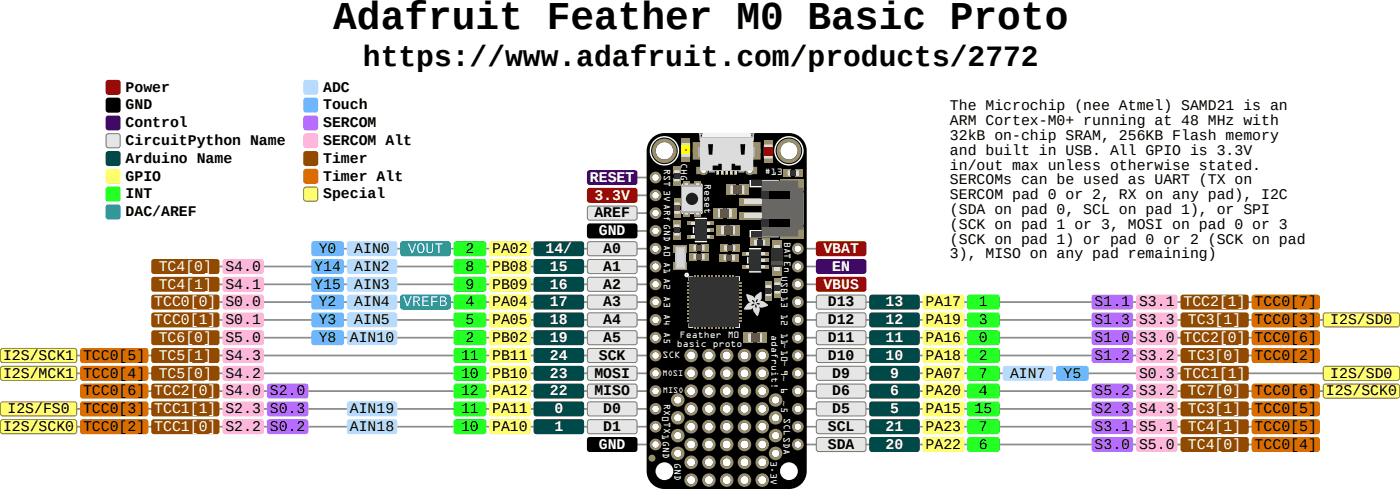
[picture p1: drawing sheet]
<svg xmlns="http://www.w3.org/2000/svg" width="150mm" height="52mm" viewBox="0 0 150 52" stroke-linecap="round" stroke-linejoin="round" font-family="sans-serif">
<defs><g id="words">
<text font-size="4.2" x="35.7" y="3.1">Adafruit Feather M0 Basic Proto</text>
<text font-size="3.2" x="38.9" y="7.1">https://www.adafruit.com/products/2772</text>
<g font-size="1.6">
<text x="13.5" y="9.8">Power</text>
<text x="13.5" y="11.7">GND</text>
<text x="34.6" y="9.8">ADC</text>
<text x="34.6" y="11.7">Touch</text>
<text x="101.7" y="11.8">The Microchip (nee Atmel) SAMD21 is an</text>
<text x="13.5" y="13.6">Control</text>
<text x="13.5" y="15.5">CircuitPython Name</text>
<text x="13.5" y="17.4">Arduino Name</text>
<text x="34.6" y="13.6">SERCOM</text>
<text x="34.6" y="15.5">SERCOM Alt</text>
<text x="34.6" y="17.4">Timer</text>
<text x="101.7" y="13.4">ARM Cortex-M0+ running at 48 MHz with</text>
<text x="101.7" y="15">32kB on-chip SRAM, 256KB Flash memory</text>
<text x="101.7" y="16.6">and built in USB. All GPIO is 3.3V</text>
<text x="13.5" y="19.3">GPIO</text>
<text x="13.5" y="21.2">INT</text>
<text x="13.5" y="23.1">DAC/AREF</text>
<text x="34.6" y="19.3">Timer Alt</text>
<text x="34.6" y="21.2">Special</text>
<text x="63.7" y="23.3">AREF</text>
<text x="101.7" y="18.1">in/out max unless otherwise stated.</text>
<text x="101.7" y="19.7">SERCOMs can be used as UART (TX on</text>
<text x="101.7" y="21.3">SERCOM pad 0 or 2, RX on any pad), I2C</text>
<text x="101.7" y="22.9">(SDA on pad 0, SCL on pad 1), or SPI</text>
<text x="24.1" y="29">S4.0</text>
<text x="33.7" y="29">Y14</text>
<text x="34.1" y="27.1">Y0</text>
<text x="37.9" y="27.1">AIN0</text>
<text x="37.9" y="29">AIN2</text>
<text x="49.9" y="27.1">2</text>
<text x="49.9" y="29">8</text>
<text x="52.7" y="27.1">PA02</text>
<text x="52.7" y="29">PB08</text>
<text x="64.6" y="27.1">A0</text>
<text x="64.6" y="29">A1</text>
<text x="101.7" y="24.5">(SCK on pad 1 or 3, MOSI on pad 0 or 3</text>
<text x="101.7" y="26.1">(SCK on pad 1) or pad 0 or 2 (SCK on pad</text>
<text x="101.7" y="27.7">3), MISO on any pad remaining)</text>
<text x="24.1" y="30.9">S4.1</text>
<text x="33.7" y="30.9">Y15</text>
<text x="34.1" y="32.8">Y2</text>
<text x="34.1" y="34.7">Y3</text>
<text x="37.9" y="30.9">AIN3</text>
<text x="37.9" y="32.8">AIN4</text>
<text x="37.9" y="34.7">AIN5</text>
<text x="49.9" y="30.9">9</text>
<text x="49.9" y="32.8">4</text>
<text x="49.9" y="34.7">5</text>
<text x="52.7" y="30.9">PB09</text>
<text x="52.7" y="32.8">PA04</text>
<text x="52.7" y="34.7">PA05</text>
<text x="64.6" y="30.9">A2</text>
<text x="64.6" y="32.8">A3</text>
<text x="64.6" y="34.7">A4</text>
<text x="88.7" y="32.8">D13</text>
<text x="88.7" y="34.7">D12</text>
<text x="99.1" y="32.8">PA17</text>
<text x="99.1" y="34.7">PA19</text>
<text x="104.9" y="32.8">1</text>
<text x="104.9" y="34.7">3</text>
<text x="117.2" y="32.8">S1.1 S3.1 TCC2[1] TCC0[7]</text>
<text x="117.2" y="34.7">S1.3 S3.3</text>
<text x="134.4" y="34.7">TCC0[3]</text>
<text x="142.5" y="34.7">I2S/SD0</text>
<text x=".3" y="38.5">I2S/SCK1 TCC0[5]</text>
<text x=".3" y="40.4">I2S/MCK1 TCC0[4]</text>
<text x="24.1" y="36.6">S5.0</text>
<text x="24.1" y="38.5">S4.3</text>
<text x="24.1" y="40.4">S4.2</text>
<text x="34.1" y="36.6">Y8</text>
<text x="37.5" y="36.6">AIN10</text>
<text x="49.4" y="38.5">11</text>
<text x="49.4" y="40.4">10</text>
<text x="49.9" y="36.6">2</text>
<text x="52.7" y="36.6">PB02</text>
<text x="52.7" y="38.5">PB11</text>
<text x="52.7" y="40.4">PB10</text>
<text x="63.7" y="40.4">MOSI</text>
<text x="64.1" y="38.5">SCK</text>
<text x="64.6" y="36.6">A5</text>
<text x="88.7" y="36.6">D11</text>
<text x="88.7" y="38.5">D10</text>
<text x="89.1" y="40.4">D9</text>
<text x="99.1" y="36.6">PA16</text>
<text x="99.1" y="38.5">PA18</text>
<text x="99.1" y="40.4">PA07</text>
<text x="104.9" y="36.6">0</text>
<text x="104.9" y="38.5">2</text>
<text x="104.9" y="40.4">7</text>
<text x="108.2" y="40.4">AIN7</text>
<text x="113.9" y="40.4">Y5</text>
<text x="117.2" y="36.6">S1.0 S3.0 TCC2[0] TCC0[6]</text>
<text x="117.2" y="38.5">S1.2 S3.2</text>
<text x="122" y="40.4">S0.3 TCC1[1]</text>
<text x="134.4" y="38.5">TCC0[2]</text>
<text x="142.5" y="40.4">I2S/SD0</text>
<text x=".3" y="46.1">I2S/SCK0 TCC0[2] TCC1[0] S2.2 S0.2</text>
<text x=".8" y="44.2">I2S/FS0</text>
<text x="8.9" y="42.3">TCC0[6] TCC2[0] S4.0 S2.0</text>
<text x="8.9" y="44.2">TCC0[3] TCC1[1] S2.3 S0.3</text>
<text x="37.5" y="44.2">AIN19</text>
<text x="37.5" y="46.1">AIN18</text>
<text x="49.4" y="42.3">12</text>
<text x="49.4" y="44.2">11</text>
<text x="49.4" y="46.1">10</text>
<text x="52.7" y="42.3">PA12</text>
<text x="52.7" y="44.2">PA11</text>
<text x="52.7" y="46.1">PA10</text>
<text x="63.7" y="42.3">MISO</text>
<text x="64.6" y="44.2">D0</text>
<text x="64.6" y="46.1">D1</text>
<text x="88.7" y="46.1">SCL</text>
<text x="89.1" y="42.3">D6</text>
<text x="89.1" y="44.2">D5</text>
<text x="99.1" y="42.3">PA20</text>
<text x="99.1" y="44.2">PA15</text>
<text x="99.1" y="46.1">PA23</text>
<text x="104.4" y="44.2">15</text>
<text x="104.9" y="42.3">4</text>
<text x="104.9" y="46.1">7</text>
<text x="117.2" y="42.3">S5.2 S3.2</text>
<text x="117.2" y="44.2">S2.3 S4.3</text>
<text x="117.2" y="46.1">S3.1 S5.1</text>
<text x="134.4" y="42.3">TCC0[6] I2S/SCK0</text>
<text x="134.4" y="44.2">TCC0[5]</text>
<text x="134.4" y="46.1">TCC0[5]</text>
<text x="88.7" y="48">SDA</text>
<text x="99.1" y="48">PA22</text>
<text x="104.9" y="48">6</text>
<text x="117.2" y="48">S3.0 S5.0</text>
<text x="134.4" y="48">TCC0[4]</text>
</g>
<g font-size="1.6" fill="#fff">
<text x="63.2" y="19.5">RESET</text>
<text x="63.7" y="21.4">3.3V</text>
<text x="17" y="29">TC4[0]</text>
<text x="43.7" y="27.1">VOUT</text>
<text x="58.4" y="27.1">14/</text>
<text x="58.9" y="29">15</text>
<text x="64.1" y="25.2">GND</text>
<text x="88.2" y="27.1">VBAT</text>
<text x="89.1" y="29">EN</text>
<text x="16.5" y="32.8">TCC0[0] S0.0</text>
<text x="16.5" y="34.7">TCC0[1] S0.1</text>
<text x="17" y="30.9">TC4[1]</text>
<text x="43.2" y="32.8">VREFB</text>
<text x="58.9" y="30.9">16</text>
<text x="58.9" y="32.8">17</text>
<text x="58.9" y="34.7">18</text>
<text x="88.2" y="30.9">VBUS</text>
<text x="94.9" y="32.8">13</text>
<text x="94.9" y="34.7">12</text>
<text x="127.2" y="34.7">TC3[1]</text>
<text x="17" y="36.6">TC6[0]</text>
<text x="17" y="38.5">TC5[1]</text>
<text x="17" y="40.4">TC5[0]</text>
<text x="58.9" y="36.6">19</text>
<text x="58.9" y="38.5">24</text>
<text x="58.9" y="40.4">23</text>
<text x="94.9" y="36.6">11</text>
<text x="94.9" y="38.5">10</text>
<text x="95.3" y="40.4">9</text>
<text x="127.2" y="38.5">TC3[0]</text>
<text x="58.9" y="42.3">22</text>
<text x="59.4" y="44.2">0</text>
<text x="59.4" y="46.1">1</text>
<text x="94.9" y="46.1">21</text>
<text x="95.3" y="42.3">6</text>
<text x="95.3" y="44.2">5</text>
<text x="127.2" y="42.3">TC7[0]</text>
<text x="127.2" y="44.2">TC3[1]</text>
<text x="127.2" y="46.1">TC4[1]</text>
<text x="64.1" y="48">GND</text>
<text x="94.9" y="48">20</text>
<text x="127.2" y="48">TC4[0]</text>
</g>
<g font-size=".9" fill="#fff">
<text x="72.9" y="17.5" transform="rotate(90 72.9 17.5)">CHG</text>
<text x="71.1" y="18.1" transform="rotate(90 71.1 18.1)">RST 3V ARf GND A0</text>
<text x="75.5" y="19.7" transform="rotate(90 75.5 19.7)">Reset</text>
<text x="81.9" y="18.7">#13</text>
<text x="71.1" y="28.1" transform="rotate(90 71.1 28.1)">A1 A2</text>
<text x="83.7" y="29.6" transform="rotate(90 83.7 29.6)">USB 13</text>
<text x="84" y="25.9" transform="rotate(90 84 25.9)">BAT En</text>
<text x="71.1" y="31.7" transform="rotate(90 71.1 31.7)">A3</text>
<text x="71.1" y="33.6" transform="rotate(90 71.1 33.6)">A4</text>
<text x="71.1" y="35.5" transform="rotate(90 71.1 35.5)">A5</text>
<text x="82.6" y="35.8" transform="rotate(90 82.6 35.8)">adafruit!</text>
<text x="83.7" y="35.6" transform="rotate(90 83.7 35.6)">11 10~ 9~</text>
<text x="83.7" y="33.6" transform="rotate(90 83.7 33.6)">12</text>
<text x="71" y="38.3">SCK</text>
<text x="72.5" y="37.2">basic</text>
<text x="72.8" y="36.2">Feather</text>
<text x="76.3" y="37.2">proto</text>
<text x="77.9" y="36.2">M0</text>
<text x="83.7" y="41.5" transform="rotate(90 83.7 41.5)">6 ~5</text>
<text x="83.8" y="36.6" transform="rotate(90 83.8 36.6)">~</text>
<text x="71.1" y="43.2" transform="rotate(90 71.1 43.2)">RX0TX1 GND</text>
<text x="84" y="44.7" transform="rotate(90 84 44.7)">SCL SDA</text>
<text x="72.2" y="49.6" transform="rotate(90 72.2 49.6)">GND</text>
<text x="82.5" y="49.3" transform="rotate(90 82.5 49.3)">3.3V</text>
</g>
<g font-size=".8" fill="#fff">
<text x="71" y="40.2">MOSI</text>
<text x="71" y="42.1">MISO</text>
</g>
</g></defs>
<path d="M86.2 26.6h3.9" fill="none" stroke="#8c8c8c" stroke-width=".19"/>
<path d="M87.4 26l.3-.2h4.8l.3 .2v.1v1l-.1 .3h-.2h-4.8h-.2l-.1-.3z" fill="#920000"/>
<path d="M86.2 28.5h3.9" fill="none" stroke="#8c8c8c" stroke-width=".19"/>
<path d="M87.4 27.9l.3-.2h4.8l.3 .2v.1v1v.2l-.3 .1h-4.8l-.3-.1v-.2z" fill="#490092"/>
<path d="M86.2 30.4h3.9" fill="none" stroke="#8c8c8c" stroke-width=".19"/>
<path d="M87.5 29.7l5-.1 .2 .1 .1 .2v1v.2l-.3 .1h-4.8h-.2l-.1-.3v-1z" fill="#920000"/>
<path d="M86.2 32.3h54.1" fill="none" stroke="#8c8c8c" stroke-width=".19"/>
<path d="M87.5 31.7l.2-.1h4.8l.2 .1 .1 .1v1l-.1 .2-.2 .1h-4.8l-.2-.1-.1-.2v-1z" fill="#e6e6e6" stroke="#737373" stroke-width=".11"/>
<path d="M93.1 31.7l.3-.2h4.8l.2 .1 .1 .2v1l-.1 .3h-.2h-4.8h-.2l-.1-.3z" fill="#004949"/>
<path d="M99 31.6h4.1l.2 .2-.1 1.2-.2 .1h-4l-.2-.3v-1z" fill="#ffff6d"/>
<path d="M103.7 31.6h3.2l.2 .2-.1 1.2-.2 .1h-3.1l-.1-.3v-1z" fill="#24ff24"/>
<path d="M86.2 34.2h62.7" fill="none" stroke="#8c8c8c" stroke-width=".19"/>
<path d="M87.5 33.6l.2-.1h4.8l.2 .1 .1 .1v1l-.1 .2-.2 .1h-4.8l-.2-.1-.1-.2v-1z" fill="#e6e6e6" stroke="#737373" stroke-width=".11"/>
<path d="M93.2 33.5l5-.1 .3 .2v.1v1v.2l-.3 .1h-4.8l-.3-.1v-.2v-1z" fill="#004949"/>
<path d="M99 33.5h4.1l.2 .2-.1 1.2-.2 .1h-4l-.2-.3v-1z" fill="#ffff6d"/>
<path d="M103.7 33.5h3.2l.2 .2-.1 1.2-.2 .1h-3.1l-.1-.3v-1z" fill="#24ff24"/>
<path d="M86.2 36.1h54.6" fill="none" stroke="#8c8c8c" stroke-width=".19"/>
<path d="M87.5 35.5l.2-.1h4.8l.2 .1 .1 .1v1.1l-.1 .1-.2 .1h-4.8l-.2-.1-.1-.1v-1.1z" fill="#e6e6e6" stroke="#737373" stroke-width=".11"/>
<path d="M93.1 35.5l.3-.2h4.8l.2 .1 .1 .2v1.1l-.1 .2h-.2h-4.8h-.2l-.1-.2z" fill="#004949"/>
<path d="M98.9 35.5l.2-.2 4 .1 .2 .2-.1 1.2-.2 .1h-4l-.2-.2z" fill="#ffff6d"/>
<path d="M103.6 35.5l.3-.2 3 .1 .2 .2-.1 1.2-.2 .1h-3.1l-.1-.2z" fill="#24ff24"/>
<path d="M86.2 38.1h54.7" fill="none" stroke="#8c8c8c" stroke-width=".19"/>
<path d="M87.5 37.4l.2-.1h4.8l.2 .1 .1 .2v1l-.1 .1-.2 .1h-4.8l-.2-.1-.1-.1v-1z" fill="#e6e6e6" stroke="#737373" stroke-width=".11"/>
<path d="M93.1 37.4l.3-.2h4.8l.2 .1 .1 .3v1v.1l-.3 .2h-4.8l-.3-.2v-.1z" fill="#004949"/>
<path d="M99 37.3h4.1l.2 .3-.1 1.1-.2 .2-4-.1-.2-.2v-1z" fill="#ffff6d"/>
<path d="M103.7 37.3h3.2l.2 .3-.1 1.1-.2 .2-3.1-.1-.1-.2v-1z" fill="#24ff24"/>
<path d="M86.2 40h62.2" fill="none" stroke="#8c8c8c" stroke-width=".19"/>
<path d="M87.5 39.3l.2-.1h4.8l.2 .1 .1 .2v1l-.1 .1-.2 .1h-4.8l-.2-.1-.1-.1v-1z" fill="#e6e6e6" stroke="#737373" stroke-width=".11"/>
<path d="M93.2 39.2h5h.2l.1 .3v1l-.1 .2-.2 .1h-4.8l-.2-.1-.1-.2v-1z" fill="#004949"/>
<path d="M99 39.2h4.1l.2 .3-.1 1.1-.2 .2-4-.1-.2-.2v-1z" fill="#ffff6d"/>
<path d="M103.7 39.2h3.2l.2 .3-.1 1.1-.2 .2-3.1-.1-.1-.2v-1z" fill="#24ff24"/>
<path d="M86.2 41.9h62.6" fill="none" stroke="#8c8c8c" stroke-width=".19"/>
<path d="M87.5 41.2l.2-.1h4.8l.2 .1 .1 .2v1l-.1 .1-.2 .1h-4.8l-.2-.1-.1-.1v-1z" fill="#e6e6e6" stroke="#737373" stroke-width=".11"/>
<path d="M93.1 41.2l.3-.1h4.8h.2l.1 .3v1l-.1 .2-.2 .1h-4.8l-.2-.1-.1-.2z" fill="#004949"/>
<path d="M99 41.1h4.1l.2 .3-.1 1.1-.2 .2-4-.1-.2-.2v-1z" fill="#ffff6d"/>
<path d="M103.7 41.1h3.2l.2 .3-.1 1.1-.2 .2-3.1-.1-.1-.2v-1z" fill="#24ff24"/>
<path d="M86.2 43.8h54.5" fill="none" stroke="#8c8c8c" stroke-width=".19"/>
<path d="M87.5 43.1l.2-.1h4.8l.2 .1 .1 .2v1l-.1 .1-.2 .1h-4.8l-.2-.1-.1-.1v-1z" fill="#e6e6e6" stroke="#737373" stroke-width=".11"/>
<path d="M93.2 43h5l.3 .1v.2v1v.1l-.3 .2h-4.8l-.3-.2v-.1v-1z" fill="#004949"/>
<path d="M99 43h4.1l.2 .3-.1 1.1-.2 .2-4-.1-.2-.2v-1z" fill="#ffff6d"/>
<path d="M103.7 43h3.2l.2 .3-.1 1.1-.2 .2-3.1-.1-.1-.2v-1z" fill="#24ff24"/>
<path d="M86.2 45.7h54.4" fill="none" stroke="#8c8c8c" stroke-width=".19"/>
<path d="M87.5 45l.2-.1h4.8l.2 .1 .1 .2v1l-.1 .2h-.2h-4.8h-.2l-.1-.2v-1z" fill="#e6e6e6" stroke="#737373" stroke-width=".11"/>
<path d="M93.1 45l.3-.1h4.8h.2l.1 .3v1l-.1 .2-.2 .1h-4.8l-.2-.1-.1-.2z" fill="#004949"/>
<path d="M98.9 45l.2-.1h4l.2 .3-.1 1.1-.2 .2-4-.1-.2-.2z" fill="#ffff6d"/>
<path d="M103.6 45l.3-.1h3l.2 .3-.1 1.1-.2 .2-3.1-.1-.1-.2z" fill="#24ff24"/>
<path d="M86.2 47.6h54.4" fill="none" stroke="#8c8c8c" stroke-width=".19"/>
<path d="M87.5 46.9l.2-.1h4.8l.2 .1 .1 .2v1l-.1 .2h-.2h-4.8h-.2l-.1-.2v-1z" fill="#e6e6e6" stroke="#737373" stroke-width=".11"/>
<path d="M93.1 46.9l.3-.1h4.8h.2l.1 .3v1l-.1 .2-.2 .1h-4.8l-.2-.1-.1-.2z" fill="#004949"/>
<path d="M99 46.8h4.1l.2 .3-.1 1.1-.2 .2-4-.1-.2-.2v-1z" fill="#ffff6d"/>
<path d="M103.7 46.8h3.2l.2 .3-.1 1.1-.2 .2-3.1-.1-.1-.2v-1z" fill="#24ff24"/>
<path d="M117 31.7l.2-.2 4 .1 .2 .2-.1 1.2-.2 .1h-4l-.2-.3z" fill="#b66dff"/>
<path d="M121.7 31.7l.3-.2 4 .1 .1 .2v1.2l-.3 .1h-4l-.1-.3z" fill="#ffb6db"/>
<path d="M126.5 31.7l.2-.2h6.8l.1 .1 .2 .2v1l-.2 .3h-.1h-6.8h-.1l-.2-.3z" fill="#924900"/>
<path d="M134.1 31.7l.3-.2h6.7l.1 .1 .2 .2v1l-.2 .3h-.1h-6.7h-.2l-.1-.3z" fill="#db6d00"/>
<path d="M117.1 33.5h4.1l.2 .2-.1 1.2-.2 .1h-4l-.2-.3v-1z" fill="#b66dff"/>
<path d="M121.8 33.5h4.2l.1 .2v1.2l-.3 .1h-4l-.1-.3v-1z" fill="#ffb6db"/>
<path d="M126.6 33.5l6.9-.1 .2 .2 .1 .1v1l-.1 .2-.2 .1h-6.8l-.2-.1-.1-.2v-1z" fill="#924900"/>
<path d="M134.2 33.5l6.9-.1 .2 .2 .1 .1v1l-.1 .2-.2 .1h-6.7l-.3-.1v-.2v-1z" fill="#db6d00"/>
<path d="M141.8 33.6l.2-.1h7.6l.2 .1 .1 .1v1l-.1 .2-.2 .1h-7.6l-.2-.1-.1-.2v-1z" fill="#ffff6d" stroke="#7f7f36" stroke-width=".11"/>
<path d="M117 35.5l.2-.2 4 .1 .2 .2-.1 1.2-.2 .1h-4l-.2-.2z" fill="#b66dff"/>
<path d="M121.7 35.5l.3-.2 4 .1 .1 .2v1.2l-.3 .1h-4l-.1-.2z" fill="#ffb6db"/>
<path d="M126.5 35.5l.2-.2h6.8l.1 .1 .2 .2v1.1l-.2 .2h-.1h-6.8h-.1l-.2-.2z" fill="#924900"/>
<path d="M134.1 35.5l.3-.2h6.7l.1 .1 .2 .2v1.1l-.2 .2h-.1h-6.7h-.2l-.1-.2z" fill="#db6d00"/>
<path d="M117 37.4l.2-.2 4 .1 .2 .3-.1 1.1-.2 .2-4-.1-.2-.2z" fill="#b66dff"/>
<path d="M121.7 37.4l.3-.2 4 .1 .1 .3v1.1l-.3 .2-4-.1-.1-.2z" fill="#ffb6db"/>
<path d="M126.5 37.4l.2-.2h6.8l.1 .1 .2 .3v1l-.1 .1-.2 .2h-6.8l-.2-.2-.1-.1z" fill="#924900"/>
<path d="M134.1 37.4l.3-.2h6.7l.1 .1 .2 .3v1l-.1 .1-.2 .2h-6.7l-.3-.2v-.1z" fill="#db6d00"/>
<path d="M107.5 39.2h5h.2l.1 .3v1l-.1 .2-.2 .1h-4.8l-.2-.1-.1-.2v-1z" fill="#b6dbff"/>
<path d="M113.3 39.2h3.2l.1 .3v1.1l-.3 .2-3-.1-.2-.2v-1z" fill="#6db6ff"/>
<path d="M121.8 39.2h4.2l.1 .3v1.1l-.3 .2-4-.1-.1-.2v-1z" fill="#ffb6db"/>
<path d="M126.6 39.2h6.9h.1l.2 .3v1l-.2 .2-.1 .1h-6.8l-.1-.1-.2-.2v-1z" fill="#924900"/>
<path d="M141.8 39.3l.2-.1h7.6l.2 .1 .1 .2v1l-.1 .1-.2 .1h-7.6l-.2-.1-.1-.1v-1z" fill="#ffff6d" stroke="#7f7f36" stroke-width=".11"/>
<path d="M117 41.2l.2-.1h4l.2 .3-.1 1.1-.2 .2-4-.1-.2-.2z" fill="#b66dff"/>
<path d="M121.7 41.2l.3-.1h4l.1 .3v1.1l-.3 .2-4-.1-.1-.2z" fill="#ffb6db"/>
<path d="M126.5 41.2l.2-.1h6.8h.1l.2 .3v1l-.2 .2-.1 .1h-6.8l-.1-.1-.2-.2z" fill="#924900"/>
<path d="M134.1 41.2l.3-.1h6.7h.1l.2 .3v1l-.2 .2-.1 .1h-6.7l-.2-.1-.1-.2z" fill="#db6d00"/>
<path d="M141.8 41.2l.2-.1h7.6l.2 .1 .1 .2v1l-.1 .1-.2 .1h-7.6l-.2-.1-.1-.1v-1z" fill="#ffff6d" stroke="#7f7f36" stroke-width=".11"/>
<path d="M117.1 43h4.1l.2 .3-.1 1.1-.2 .2-4-.1-.2-.2v-1z" fill="#b66dff"/>
<path d="M121.8 43h4.2l.1 .3v1.1l-.3 .2-4-.1-.1-.2v-1z" fill="#ffb6db"/>
<path d="M126.6 43h6.9l.2 .1 .1 .2v1l-.1 .1-.2 .2h-6.8l-.2-.2-.1-.1v-1z" fill="#924900"/>
<path d="M134.2 43h6.9l.2 .1 .1 .2v1l-.1 .1-.2 .2h-6.7l-.3-.2v-.1v-1z" fill="#db6d00"/>
<path d="M117 45l.2-.1h4l.2 .3-.1 1.1-.2 .2-4-.1-.2-.2z" fill="#b66dff"/>
<path d="M121.7 45l.3-.1h4l.1 .3v1.1l-.3 .2-4-.1-.1-.2z" fill="#ffb6db"/>
<path d="M126.5 45l.2-.1h6.8h.1l.2 .3v1l-.2 .2-.1 .1h-6.8l-.1-.1-.2-.2z" fill="#924900"/>
<path d="M134.1 45l.3-.1h6.7h.1l.2 .3v1l-.2 .2-.1 .1h-6.7l-.2-.1-.1-.2z" fill="#db6d00"/>
<path d="M117 46.9l.2-.1h4l.2 .3-.1 1.1-.2 .2-4-.1-.2-.2z" fill="#b66dff"/>
<path d="M121.7 46.9l.3-.1h4l.1 .3v1.1l-.3 .2-4-.1-.1-.2z" fill="#ffb6db"/>
<path d="M126.5 46.9l.2-.1h6.8h.1l.2 .3v1l-.1 .1-.2 .2h-6.8l-.1-.1-.2-.2z" fill="#924900"/>
<path d="M134.1 46.9l.3-.1h6.7h.1l.2 .3v1l-.2 .2-.1 .1h-6.7l-.3-.2v-.1z" fill="#db6d00"/>
<path d="M65.6 19h3.9" fill="none" stroke="#8c8c8c" stroke-width=".19"/>
<path d="M62.9 18.3l.3-.1h4.8h.1l.2 .3v1l-.1 .2-.2 .1h-4.8l-.3-.1v-.2z" fill="#490092"/>
<path d="M65.6 20.9h3.9" fill="none" stroke="#8c8c8c" stroke-width=".19"/>
<path d="M62.9 20.3l.3-.2h4.8h.1l.2 .3v1l-.2 .3h-.1h-4.8h-.2l-.1-.3z" fill="#920000"/>
<path d="M65.6 22.8h3.9" fill="none" stroke="#8c8c8c" stroke-width=".19"/>
<path d="M63 22.1h.2h4.8h.2v.2v1v.2l-.2 .1h-4.8l-.2-.1-.1-.2v-1z" fill="#e6e6e6" stroke="#737373" stroke-width=".11"/>
<path d="M36 26.6h33.5M65.6 24.7h3.9" fill="none" stroke="#8c8c8c" stroke-width=".19"/>
<path d="M63 24l5-.1 .2 .2 .1 .1v1l-.1 .2-.2 .1h-4.8l-.3-.1v-.2v-1z" fill="#000"/>
<path d="M63 25.9h.2h4.8h.2v.2v1v.2l-.2 .1h-4.8l-.2-.1-.1-.2v-1z" fill="#e6e6e6" stroke="#737373" stroke-width=".11"/>
<path d="M57.2 26l.3-.2h4.8l.2 .2 .1 .1v1l-.2 .3h-.1h-4.8h-.2l-.2-.3z" fill="#004949"/>
<path d="M52.4 26l.3-.2 4 .1 .1 .2v1.2l-.2 .1h-4.1l-.1-.3z" fill="#ffff6d"/>
<path d="M48.6 26l.3-.2 3 .1 .2 .2-.1 1.2-.2 .1h-3.1l-.1-.3z" fill="#24ff24"/>
<path d="M42.9 26l.3-.2h4.8l.2 .2 .1 .1v1l-.2 .3h-.1h-4.8h-.2l-.1-.3z" fill="#009292"/>
<path d="M37.3 25.9l5-.1 .1 .1 .2 .2v1l-.2 .3h-.1h-4.9h-.1l-.2-.3v-1z" fill="#b6dbff"/>
<path d="M33.4 26l.2-.2 3.1 .1 .1 .2v1.2l-.3 .1h-3l-.2-.3z" fill="#6db6ff"/>
<path d="M20.8 28.5h48.7" fill="none" stroke="#8c8c8c" stroke-width=".19"/>
<path d="M63 27.8h.2h4.8h.2v.2v1v.2l-.2 .1h-4.8l-.2-.1-.1-.2v-1z" fill="#e6e6e6" stroke="#737373" stroke-width=".11"/>
<path d="M57.2 27.9l.3-.2h4.8l.2 .2 .1 .1v1l-.1 .2-.2 .1h-4.8h-.2l-.2-.3z" fill="#004949"/>
<path d="M52.4 27.9l.3-.2 4 .1 .1 .2v1.2l-.2 .1h-4.1l-.1-.3z" fill="#ffff6d"/>
<path d="M48.6 27.9l.3-.2 3 .1 .2 .2-.1 1.2-.2 .1h-3.1l-.1-.3z" fill="#24ff24"/>
<path d="M37.3 27.8l5-.1 .2 .2 .1 .1v1l-.1 .2-.2 .1h-4.9l-.2-.1-.1-.2v-1z" fill="#b6dbff"/>
<path d="M33.4 27.9l.2-.2 3.1 .1 .1 .2v1.2l-.3 .1h-3l-.2-.3z" fill="#6db6ff"/>
<path d="M23.9 27.9l.2-.2 4 .1 .2 .2-.1 1.2-.2 .1h-4l-.2-.3z" fill="#ffb6db"/>
<path d="M16.2 27.9l.3-.2h6.7l.3 .2v.1v1v.2l-.3 .1h-6.7l-.3-.1v-.2z" fill="#924900"/>
<path d="M20.8 30.4h48.7" fill="none" stroke="#8c8c8c" stroke-width=".19"/>
<path d="M63 29.8l.2-.1h4.8l.2 .1v.1v1v.2l-.2 .1h-4.8l-.2-.1-.1-.2v-1z" fill="#e6e6e6" stroke="#737373" stroke-width=".11"/>
<path d="M57.2 29.8l.3-.2h4.8l.2 .2 .1 .1v1l-.1 .2-.2 .1h-4.8h-.2l-.2-.3z" fill="#004949"/>
<path d="M52.4 29.8l.3-.2 4 .1 .1 .2v1.2l-.2 .1h-4.1l-.1-.3z" fill="#ffff6d"/>
<path d="M48.6 29.8l.3-.2 3 .1 .2 .2-.1 1.2-.2 .1h-3.1l-.1-.3z" fill="#24ff24"/>
<path d="M37.3 29.7l5-.1 .1 .1 .2 .2v1l-.1 .2-.2 .1h-4.9l-.2-.1-.1-.2v-1z" fill="#b6dbff"/>
<path d="M33.4 29.8l.2-.2 3.1 .1 .1 .2v1.2l-.3 .1h-3l-.2-.3z" fill="#6db6ff"/>
<path d="M23.9 29.8l.2-.2 4 .1 .2 .2-.1 1.2-.2 .1h-4l-.2-.3z" fill="#ffb6db"/>
<path d="M16.2 29.8l.3-.2h6.7l.2 .1 .1 .2v1v.2l-.3 .1h-6.7h-.2l-.1-.3z" fill="#924900"/>
<path d="M20.8 32.3h48.7" fill="none" stroke="#8c8c8c" stroke-width=".19"/>
<path d="M63 31.7l.2-.1h4.8l.2 .1v.1v1v.2l-.2 .1h-4.8l-.2-.1-.1-.2v-1z" fill="#e6e6e6" stroke="#737373" stroke-width=".11"/>
<path d="M57.2 31.7l.3-.2h4.8l.2 .2 .1 .1v1l-.1 .2-.2 .1h-4.8h-.2l-.2-.3z" fill="#004949"/>
<path d="M52.4 31.7l.3-.2 4 .1 .1 .2v1.2l-.2 .1h-4.1l-.1-.3z" fill="#ffff6d"/>
<path d="M48.6 31.7l.3-.2 3 .1 .2 .2-.1 1.2-.2 .1h-3.1l-.1-.3z" fill="#24ff24"/>
<path d="M42.9 31.7l.3-.2h4.8l.2 .2 .1 .1v1l-.1 .2-.2 .1h-4.8h-.2l-.1-.3z" fill="#009292"/>
<path d="M37.3 31.6l5-.1 .2 .2 .1 .1v1l-.1 .2-.2 .1h-4.9l-.2-.1-.1-.2v-1z" fill="#b6dbff"/>
<path d="M33.4 31.7l.2-.2 3.1 .1 .1 .2v1.2l-.3 .1h-3l-.2-.3z" fill="#6db6ff"/>
<path d="M23.9 31.7l.2-.2 4 .1 .2 .2-.1 1.2-.2 .1h-4l-.2-.3z" fill="#ffb6db"/>
<path d="M16.2 31.7l.3-.2h6.7l.3 .2v.1v1v.2l-.3 .1h-6.7h-.2l-.1-.3z" fill="#924900"/>
<path d="M20.8 34.2h48.7" fill="none" stroke="#8c8c8c" stroke-width=".19"/>
<path d="M63 33.6l.2-.1h4.8l.2 .1v.1v1v.2l-.2 .1h-4.8l-.2-.1-.1-.2v-1z" fill="#e6e6e6" stroke="#737373" stroke-width=".11"/>
<path d="M57.2 33.6l.3-.2h4.8l.2 .2 .1 .1v1l-.1 .2-.2 .1h-4.8h-.2l-.2-.3z" fill="#004949"/>
<path d="M52.4 33.6l.3-.2 4 .1 .1 .2v1.2l-.2 .1h-4.1l-.1-.3z" fill="#ffff6d"/>
<path d="M48.7 33.5h3.2l.2 .2-.1 1.2-.2 .1h-3.1l-.1-.3v-1z" fill="#24ff24"/>
<path d="M37.3 33.5l5-.1 .2 .2 .1 .1v1l-.1 .2-.2 .1h-4.9l-.2-.1-.1-.2v-1z" fill="#b6dbff"/>
<path d="M33.5 33.5h3.2l.1 .2v1.2l-.3 .1h-3l-.2-.3v-1z" fill="#6db6ff"/>
<path d="M23.9 33.6l.2-.2 4 .1 .2 .2-.1 1.2-.2 .1h-4l-.2-.3z" fill="#ffb6db"/>
<path d="M16.2 33.6l.3-.2h6.7l.3 .2v.1v1v.2l-.3 .1h-6.7l-.3-.1v-.2z" fill="#924900"/>
<path d="M20.8 36.1h48.7" fill="none" stroke="#8c8c8c" stroke-width=".19"/>
<path d="M63 35.5l.2-.1h4.8l.2 .1v.1v1.1v.1l-.2 .1h-4.8l-.2-.1-.1-.1v-1.1z" fill="#e6e6e6" stroke="#737373" stroke-width=".11"/>
<path d="M57.2 35.5l.3-.2h4.8l.2 .2 .1 .1v1.1l-.2 .2h-.1h-4.8h-.2l-.2-.2z" fill="#004949"/>
<path d="M52.4 35.5l.3-.2 4 .1 .1 .2v1.2l-.2 .1h-4.1l-.1-.2z" fill="#ffff6d"/>
<path d="M48.6 35.5l.3-.2 3 .1 .2 .2-.1 1.2-.2 .1h-3.1l-.1-.2z" fill="#24ff24"/>
<path d="M37.3 35.4l5-.1 .1 .1 .2 .2v1.1l-.2 .2h-.1h-4.9h-.1l-.2-.2v-1.1z" fill="#b6dbff"/>
<path d="M33.4 35.5l.2-.2 3.1 .1 .1 .2v1.2l-.3 .1h-3l-.2-.2z" fill="#6db6ff"/>
<path d="M23.9 35.5l.2-.2 4 .1 .2 .2-.1 1.2-.2 .1h-4l-.2-.2z" fill="#ffb6db"/>
<path d="M16.2 35.5l.3-.2h6.7l.2 .1 .1 .2v1.1l-.1 .2h-.2h-6.7h-.2l-.1-.2z" fill="#924900"/>
<path d="M5.1 38.1h64.4" fill="none" stroke="#8c8c8c" stroke-width=".19"/>
<path d="M63 37.4l.2-.1h4.8l.2 .1v.2v1v.1l-.2 .1h-4.8l-.2-.1-.1-.1v-1z" fill="#e6e6e6" stroke="#737373" stroke-width=".11"/>
<path d="M57.2 37.4l.3-.2h4.8l.2 .2 .1 .2v1l-.1 .1-.2 .2h-4.8l-.2-.1-.2-.2z" fill="#004949"/>
<path d="M52.4 37.4l.3-.2 4 .1 .1 .3v1.1l-.2 .2-4.1-.1-.1-.2z" fill="#ffff6d"/>
<path d="M48.6 37.4l.3-.2 3 .1 .2 .3-.1 1.1-.2 .2-3.1-.1-.1-.2z" fill="#24ff24"/>
<path d="M23.9 37.4l.2-.2 4 .1 .2 .3-.1 1.1-.2 .2-4-.1-.2-.2z" fill="#ffb6db"/>
<path d="M16.2 37.4l.3-.2h6.7l.3 .2v.2v1v.1l-.3 .2h-6.7l-.3-.2v-.1z" fill="#924900"/>
<path d="M8.7 37.3l6.9-.1 .1 .1 .2 .3v1v.1l-.3 .2h-6.7l-.3-.2v-.1v-1z" fill="#db6d00"/>
<path d="M.1 37.4l.2-.1h7.7l.2 .1v.2v1v.1l-.2 .1h-7.7l-.2-.1-.1-.1v-1z" fill="#ffff6d" stroke="#7f7f36" stroke-width=".11"/>
<path d="M5.1 40h64.4" fill="none" stroke="#8c8c8c" stroke-width=".19"/>
<path d="M63 39.3l.2-.1h4.8l.2 .1v.2v1v.1l-.2 .1h-4.8l-.2-.1-.1-.1v-1z" fill="#e6e6e6" stroke="#737373" stroke-width=".11"/>
<path d="M57.2 39.3l.3-.1h4.8l.2 .1 .1 .2v1l-.1 .1-.2 .2h-4.8l-.2-.1-.2-.2z" fill="#004949"/>
<path d="M52.4 39.3l.3-.1h4l.1 .3v1.1l-.2 .2-4.1-.1-.1-.2z" fill="#ffff6d"/>
<path d="M48.6 39.3l.3-.1h3l.2 .3-.1 1.1-.2 .2-3.1-.1-.1-.2z" fill="#24ff24"/>
<path d="M23.9 39.3l.2-.1h4l.2 .3-.1 1.1-.2 .2-4-.1-.2-.2z" fill="#ffb6db"/>
<path d="M16.2 39.3l.3-.1h6.7h.2l.1 .3v1v.1l-.3 .2h-6.7l-.2-.1-.1-.2z" fill="#924900"/>
<path d="M8.7 39.2h6.9h.1l.2 .3v1l-.2 .2-.1 .1h-6.7l-.3-.2v-.1v-1z" fill="#db6d00"/>
<path d="M.1 39.3l.2-.1h7.7l.2 .1v.2v1v.1l-.2 .1h-7.7l-.2-.1-.1-.1v-1z" fill="#ffff6d" stroke="#7f7f36" stroke-width=".11"/>
<path d="M13.2 41.9h56.3" fill="none" stroke="#8c8c8c" stroke-width=".19"/>
<path d="M63 41.2l.2-.1h4.8l.2 .1v.2v1v.1l-.2 .1h-4.8l-.2-.1-.1-.1v-1z" fill="#e6e6e6" stroke="#737373" stroke-width=".11"/>
<path d="M57.2 41.2l.3-.1h4.8l.2 .1 .1 .2v1l-.1 .1-.2 .2h-4.8l-.2-.1-.2-.2z" fill="#004949"/>
<path d="M52.4 41.2l.3-.1h4l.1 .3v1.1l-.2 .2-4.1-.1-.1-.2z" fill="#ffff6d"/>
<path d="M48.6 41.2l.3-.1h3l.2 .3-.1 1.1-.2 .2-3.1-.1-.1-.2z" fill="#24ff24"/>
<path d="M28.6 41.2l.3-.1h4l.1 .3v1.1l-.3 .2-4-.1-.1-.2z" fill="#b66dff"/>
<path d="M23.9 41.2l.2-.1h4l.2 .3-.1 1.1-.2 .2-4-.1-.2-.2z" fill="#ffb6db"/>
<path d="M16.2 41.2l.3-.1h6.7l.3 .1v.2v1v.1l-.3 .2h-6.7l-.2-.1-.1-.2z" fill="#924900"/>
<path d="M8.7 41.1h6.9h.1l.2 .3v1l-.2 .2-.1 .1h-6.7l-.3-.2v-.1v-1z" fill="#db6d00"/>
<path d="M5.1 43.8h64.4" fill="none" stroke="#8c8c8c" stroke-width=".19"/>
<path d="M63 43.1l.2-.1h4.8l.2 .1v.2v1v.1l-.2 .1h-4.8l-.2-.1-.1-.1v-1z" fill="#e6e6e6" stroke="#737373" stroke-width=".11"/>
<path d="M57.2 43.1l.3-.1h4.8l.2 .1 .1 .2v1l-.1 .1-.2 .2h-4.8l-.2-.1-.2-.2z" fill="#004949"/>
<path d="M52.4 43.1l.3-.1h4l.1 .3v1.1l-.2 .2-4.1-.1-.1-.2z" fill="#ffff6d"/>
<path d="M48.7 43h3.2l.2 .3-.1 1.1-.2 .2-3.1-.1-.1-.2v-1z" fill="#24ff24"/>
<path d="M37.3 43h5l.2 .1 .1 .2v1l-.1 .1-.2 .2h-4.9l-.2-.2-.1-.1v-1z" fill="#b6dbff"/>
<path d="M28.7 43h4.2l.1 .3v1.1l-.3 .2-4-.1-.1-.2v-1z" fill="#b66dff"/>
<path d="M24 43h4.1l.2 .3-.1 1.1-.2 .2-4-.1-.2-.2v-1z" fill="#ffb6db"/>
<path d="M16.2 43.1l.3-.1h6.7l.3 .1v.2v1v.1l-.3 .2h-6.7l-.3-.2v-.1z" fill="#924900"/>
<path d="M8.7 43h6.9l.3 .1v.2v1v.1l-.3 .2h-6.7l-.3-.2v-.1v-1z" fill="#db6d00"/>
<path d="M.1 43.1l.2-.1h7.7l.2 .1v.2v1v.1l-.2 .1h-7.7l-.2-.1-.1-.1v-1z" fill="#ffff6d" stroke="#7f7f36" stroke-width=".11"/>
<path d="M5.1 45.7h64.4" fill="none" stroke="#8c8c8c" stroke-width=".19"/>
<path d="M63 45l.2-.1h4.8l.2 .1v.2v1v.2h-.2h-4.8h-.2l-.1-.2v-1z" fill="#e6e6e6" stroke="#737373" stroke-width=".11"/>
<path d="M57.2 45l.3-.1h4.8l.2 .1 .1 .2v1l-.2 .2-.1 .1h-4.8l-.2-.1-.2-.2z" fill="#004949"/>
<path d="M52.4 45l.3-.1h4l.1 .3v1.1l-.2 .2-4.1-.1-.1-.2z" fill="#ffff6d"/>
<path d="M48.6 45l.3-.1h3l.2 .3-.1 1.1-.2 .2-3.1-.1-.1-.2z" fill="#24ff24"/>
<path d="M37.3 44.9h5h.1l.2 .3v1l-.2 .2-.1 .1h-4.9l-.1-.1-.2-.2v-1z" fill="#b6dbff"/>
<path d="M28.6 45l.3-.1h4l.1 .3v1.1l-.3 .2-4-.1-.1-.2z" fill="#b66dff"/>
<path d="M23.9 45l.2-.1h4l.2 .3-.1 1.1-.2 .2-4-.1-.2-.2z" fill="#ffb6db"/>
<path d="M16.2 45l.3-.1h6.7h.2l.1 .3v1l-.1 .2-.2 .1h-6.7l-.2-.1-.1-.2z" fill="#924900"/>
<path d="M8.7 44.9h6.9h.1l.2 .3v1l-.2 .2-.1 .1h-6.7l-.2-.1-.1-.2v-1z" fill="#db6d00"/>
<path d="M.1 45l.2-.1h7.7l.2 .1v.2v1v.2h-.2h-7.7h-.2l-.1-.2v-1z" fill="#ffff6d" stroke="#7f7f36" stroke-width=".11"/>
<path d="M65.6 47.6h3.9" fill="none" stroke="#8c8c8c" stroke-width=".19"/>
<path d="M62.9 46.9l.3-.1h4.8h.1l.2 .3v1l-.2 .2-.1 .1h-4.8l-.2-.1-.1-.2z" fill="#000"/>
<path d="M11.4 8.7l.2-.2 1.2 .1 .1 .2v1.2l-.3 .2-1.1-.1-.2-.2z" fill="#920000"/>
<path d="M11.4 10.6l.2-.1h1.2l.1 .3v1.1l-.3 .2-1.1-.1-.2-.2z" fill="#000"/>
<path d="M11.5 12.4h1.1l.3 .1v1.2l-.1 .2-1.2 .1-.2-.2-.1-1.1z" fill="#490092"/>
<path d="M11.4 14.4l.2-.1h1l.2 .1 .1 .2v1l-.1 .1-.2 .1h-1l-.2-.1v-.1v-1z" fill="#e6e6e6" stroke="#737373" stroke-width=".11"/>
<path d="M11.4 16.3l.2-.1h1.2l.1 .3v1.1l-.3 .2-1.1-.1-.2-.2z" fill="#004949"/>
<path d="M11.4 18.2l.2-.1h1.2l.1 .3v1.1l-.3 .2-1.1-.1-.2-.2z" fill="#ffff6d"/>
<path d="M11.4 20.1l.2-.1h1.2l.1 .3v1.1l-.3 .2-1.1-.1-.2-.2z" fill="#24ff24"/>
<path d="M11.5 21.9h1.1l.3 .1v1.2l-.1 .2-1.2 .1-.2-.2-.1-1.1z" fill="#009292"/>
<path d="M32.5 8.7l.3-.2 1.1 .1 .2 .2-.1 1.2-.2 .2-1.2-.1-.1-.2z" fill="#b6dbff"/>
<path d="M32.5 10.6l.3-.1h1.1l.2 .3-.1 1.1-.2 .2-1.2-.1-.1-.2z" fill="#6db6ff"/>
<path d="M32.6 12.4h1.2l.2 .1 .1 1.2-.2 .2-1.1 .1-.3-.2v-1.1z" fill="#b66dff"/>
<path d="M32.5 14.4l.3-.1h1.1l.2 .3-.1 1.1-.2 .2-1.2-.1-.1-.2z" fill="#ffb6db"/>
<path d="M32.5 16.3l.3-.1h1.1l.2 .3-.1 1.1-.2 .2-1.2-.1-.1-.2z" fill="#924900"/>
<path d="M32.5 18.2l.3-.1h1.1l.2 .3-.1 1.1-.2 .2-1.2-.1-.1-.2z" fill="#db6d00"/>
<path d="M32.6 20.1l.2-.1h1l.2 .1v.2v1v.2h-.2h-1h-.2l-.1-.2v-1z" fill="#ffff6d" stroke="#7f7f36" stroke-width=".11"/>
<path d="M69.8 14.8l.4-.3 .5-.2 .5-.1h4.7l.4 .4h3.1l.3-.4h4.8a1.9 1.9 0 0 1 1.9 1.9v34.3a1.91 1.91 0 0 1-1.9 1.9h-13.3a1.9 1.9 0 0 1-1.9-1.9v-34.3v-.5l.2-.4zM79 17.6a.3 .3 0 0 0 .6 0 .3 .3 0 0 0-.6 0zM76.1 17.6a.26 .26 0 0 0 .5 0 .26 .26 0 0 0-.5 0zM83.5 50.4a1 1 0 0 0 2 0 1 1 0 0 0-2 0zM70.2 50.4a.95 .95 0 0 0 1.9 0 .95 .95 0 0 0-1.9 0zM70 47.3a.38 .38 0 0 0-.1 .4 .38 .38 0 0 0 .3 .3l.3-.2 .1-.2-.1-.3-.3-.1zM69.9 45.4l-.1 .3 .1 .2 .3 .1a.37 .37 0 0 0 .4-.3 .37 .37 0 0 0-.4-.4zM70 43.4a.38 .38 0 0 0-.1 .5 .38 .38 0 0 0 .3 .2l.3-.1 .1-.2-.1-.3-.3-.1zM69.9 41.6l-.1 .3 .1 .2 .3 .1a.38 .38 0 0 0 .4-.3 .38 .38 0 0 0-.4-.4zM69.9 39.7l-.1 .3 .1 .2 .3 .1a.37 .37 0 0 0 .4-.3 .37 .37 0 0 0-.4-.4zM70 37.7a.38 .38 0 0 0-.1 .5 .38 .38 0 0 0 .3 .2l.3-.1 .1-.2-.1-.3-.3-.1zM69.9 35.9l-.1 .2 .1 .3 .3 .1a.37 .37 0 0 0 .4-.4 .37 .37 0 0 0-.4-.3zM70 33.9a.38 .38 0 0 0-.1 .4 .38 .38 0 0 0 .3 .3l.3-.1 .1-.3-.1-.2-.3-.1zM70 32a.38 .38 0 0 0-.1 .4 .38 .38 0 0 0 .3 .3l.3-.1 .1-.3-.1-.2-.3-.1zM69.8 30.4a.4 .4 0 0 0 .8 0 .4 .4 0 0 0-.8 0zM69.8 28.5a.4 .4 0 0 0 .8 0 .4 .4 0 0 0-.8 0zM69.8 26.6a.4 .4 0 0 0 .8 0 .4 .4 0 0 0-.8 0zM69.8 24.7a.4 .4 0 0 0 .8 0 .4 .4 0 0 0-.8 0zM69.8 22.8a.4 .4 0 0 0 .8 0 .4 .4 0 0 0-.8 0zM69.9 20.6l-.1 .3 .1 .3 .3 .1a.37 .37 0 0 0 .4-.4 .37 .37 0 0 0-.4-.4zM69.9 18.7l-.1 .3 .1 .3 .3 .1 .3-.1 .1-.3-.1-.3-.3-.1zM85.1 26.6a.37 .37 0 0 0 .7 0 .37 .37 0 0 0-.7 0zM85.1 28.5a.38 .38 0 0 0 .7 0 .38 .38 0 0 0-.7 0zM85.1 30.4a.37 .37 0 0 0 .7 0 .37 .37 0 0 0-.7 0zM85.1 32.1a.37 .37 0 0 0 .4 .6l.2-.1 .1-.3-.1-.2-.2-.1zM85.1 34.1a.38 .38 0 0 0 .4 .5l.2-.1 .1-.3-.1-.2-.2-.1zM85.2 35.9l-.1 .2 .1 .3 .3 .1a.37 .37 0 0 0 .3-.4 .37 .37 0 0 0-.3-.3zM85.3 37.7a.38 .38 0 0 0-.2 .5 .38 .38 0 0 0 .4 .2l.2-.1 .1-.2-.1-.3-.2-.1zM85.2 39.7l-.1 .3 .1 .2 .3 .1a.37 .37 0 0 0 .3-.3 .37 .37 0 0 0-.3-.4zM85.2 41.6l-.1 .3 .1 .2 .3 .1a.38 .38 0 0 0 .3-.3 .38 .38 0 0 0-.3-.4zM85.1 43.6a.37 .37 0 0 0 .4 .5l.2-.1 .1-.2-.1-.3-.2-.1zM85.2 45.4l-.1 .3 .1 .2 .3 .1a.37 .37 0 0 0 .3-.3 .37 .37 0 0 0-.3-.4zM85.3 47.3a.38 .38 0 0 0-.2 .4 .38 .38 0 0 0 .4 .3l.2-.2 .1-.2-.1-.3-.2-.1zM83.6 16.1a.94 .94 0 0 0 1.8 0 .94 .94 0 0 0-1.8 0zM70.2 16.1a.95 .95 0 0 0 1.9 0 .95 .95 0 0 0-1.9 0zM80.1 18l-.1 .2 .1 .3h.2a.3 .3 0 0 0 .3-.3 .3 .3 0 0 0-.3-.3zM75.1 18v.2v.3h.3a.3 .3 0 0 0 .3-.3 .3 .3 0 0 0-.3-.3zM80.3 15.9l-.1 .2 .1 .3 .2 .1 .3-.1 .1-.3-.1-.2-.3-.1zM74.9 15.9l-.1 .2 .1 .3 .2 .1 .3-.1 .1-.3-.1-.2-.3-.1zM82.7 42.8a.42 .42 0 0 0 .8 0 .42 .42 0 0 0-.8 0zM82.7 44.7a.42 .42 0 0 0 .8 0 .42 .42 0 0 0-.8 0zM82.7 46.6a.42 .42 0 0 0 .8 0 .42 .42 0 0 0-.8 0zM82.7 48.5a.42 .42 0 0 0 .8 0 .42 .42 0 0 0-.8 0zM72.2 42.8a.42 .42 0 0 0 .8 0 .42 .42 0 0 0-.8 0zM72.2 44.7a.42 .42 0 0 0 .8 0 .42 .42 0 0 0-.8 0zM72.2 46.6a.42 .42 0 0 0 .8 0 .42 .42 0 0 0-.8 0zM72.2 48.5a.42 .42 0 0 0 .8 0 .42 .42 0 0 0-.8 0zM75.5 38.1a.45 .45 0 0 0 .9 0 .45 .45 0 0 0-.9 0zM81.2 47.6a.45 .45 0 0 0 .9 0 .45 .45 0 0 0-.9 0zM79.3 47.6a.45 .45 0 0 0 .9 0 .45 .45 0 0 0-.9 0zM79.3 49.5a.45 .45 0 0 0 .9 0 .45 .45 0 0 0-.9 0zM81.2 49.5a.45 .45 0 0 0 .9 0 .45 .45 0 0 0-.9 0zM81.2 51.4a.45 .45 0 0 0 .9 0 .45 .45 0 0 0-.9 0zM79.3 51.4a.45 .45 0 0 0 .9 0 .45 .45 0 0 0-.9 0zM77.4 51.4a.45 .45 0 0 0 .9 0 .45 .45 0 0 0-.9 0zM75.5 51.4a.45 .45 0 0 0 .9 0 .45 .45 0 0 0-.9 0zM75.5 49.5a.45 .45 0 0 0 .9 0 .45 .45 0 0 0-.9 0zM77.4 49.5a.45 .45 0 0 0 .9 0 .45 .45 0 0 0-.9 0zM77.4 47.6a.45 .45 0 0 0 .9 0 .45 .45 0 0 0-.9 0zM75.5 47.6a.45 .45 0 0 0 .9 0 .45 .45 0 0 0-.9 0zM73.6 47.6a.45 .45 0 0 0 .9 0 .45 .45 0 0 0-.9 0zM73.6 49.5a.45 .45 0 0 0 .9 0 .45 .45 0 0 0-.9 0zM73.6 38.1a.45 .45 0 0 0 .9 0 .45 .45 0 0 0-.9 0zM73.6 45.7a.45 .45 0 0 0 .9 0 .45 .45 0 0 0-.9 0zM75.5 45.7a.45 .45 0 0 0 .9 0 .45 .45 0 0 0-.9 0zM77.4 45.7a.45 .45 0 0 0 .9 0 .45 .45 0 0 0-.9 0zM79.3 45.7a.45 .45 0 0 0 .9 0 .45 .45 0 0 0-.9 0zM81.2 45.7a.45 .45 0 0 0 .9 0 .45 .45 0 0 0-.9 0zM81.2 43.8a.45 .45 0 0 0 .9 0 .45 .45 0 0 0-.9 0zM79.3 43.8a.45 .45 0 0 0 .9 0 .45 .45 0 0 0-.9 0zM77.4 43.8a.45 .45 0 0 0 .9 0 .45 .45 0 0 0-.9 0zM75.5 43.8a.45 .45 0 0 0 .9 0 .45 .45 0 0 0-.9 0zM73.6 43.8a.45 .45 0 0 0 .9 0 .45 .45 0 0 0-.9 0zM73.6 41.9a.45 .45 0 0 0 .9 0 .45 .45 0 0 0-.9 0zM75.5 41.9a.45 .45 0 0 0 .9 0 .45 .45 0 0 0-.9 0zM77.4 41.9a.45 .45 0 0 0 .9 0 .45 .45 0 0 0-.9 0zM79.3 41.9a.45 .45 0 0 0 .9 0 .45 .45 0 0 0-.9 0zM81.2 41.9a.45 .45 0 0 0 .9 0 .45 .45 0 0 0-.9 0zM81.2 40a.45 .45 0 0 0 .9 0 .45 .45 0 0 0-.9 0zM79.3 40a.45 .45 0 0 0 .9 0 .45 .45 0 0 0-.9 0zM77.4 40a.45 .45 0 0 0 .9 0 .45 .45 0 0 0-.9 0zM75.5 40a.45 .45 0 0 0 .9 0 .45 .45 0 0 0-.9 0zM73.6 40a.45 .45 0 0 0 .9 0 .45 .45 0 0 0-.9 0zM73.6 51.4a.45 .45 0 0 0 .9 0 .45 .45 0 0 0-.9 0zM79.3 38.1a.45 .45 0 0 0 .9 0 .45 .45 0 0 0-.9 0zM77.4 38.1a.45 .45 0 0 0 .9 0 .45 .45 0 0 0-.9 0zM81.2 38.1a.45 .45 0 0 0 .9 0 .45 .45 0 0 0-.9 0z" fill="#000"/>
<path d="M79 19.9v.8M77.6 22.4v.8M78 24.3v.7M80.9 35.8v.7" fill="none" stroke="#fff" stroke-width=".23"/>
<g fill="none" stroke="#fff" stroke-width=".11">
<path d="M73.1 19.7h2.1v3.2h-2.1zM73.2 15.9h.5l-.2 .3zM73.6 16h-.3h.3M73.7 15.9h-.5h.5M75 15v-.7h5.7v.7M76 18.4h.6M79.1 18.4h.6M82 16.3h.5h-.5M82.1 16.2h.3h-.3M82.3 16l.3 .4h-.6zM72.4 26.4h.8l.2 .1v2l-.1 .2-.1 .1h-.6l-.2-.1v-.1zM72.6 26.7a.39 .39 0 0 1 .6 .1v1.5a.31 .31 0 0 1-.3 .3 .31 .31 0 0 1-.3-.3z"/>
<path d="M73.6 20.7a.65 .65 0 0 1 1.1 .2v.8a.62 .62 0 0 1-.6 .4 .62 .62 0 0 1-.6-.4zM73.8 34.6v.4h.4M74.2 29.6h-.4v.4M78.8 29.6h.4v.4M79.2 34.6v.4h-.4"/>
</g>
<g fill="none" stroke="#fff" stroke-width=".15">
<path d="M83.4 19.3h-3v.7h1.8v1M74.3 24.3v.6M74.5 25.9h1.2M74.5 23.4h1.2M80.1 27.6v.6M80.3 29.1h1.2M80.3 26.6h1.2M82.2 23.6v1.1h-1.8v.6h3M82.7 26.9v1.3M83 27.3h.6M83.1 27.4h.3l-.1 .3v-.3v.3zM83.8 26.9v1.3"/>
<path d="M86 20.6v3.4"/>
<circle cx="71.2" cy="16.1" r="1.5"/>
<circle cx="84.5" cy="16.1" r="1.5"/>
</g>
<path d="M83 27.3l.3 .5zM83.6 27.3l-.3 .5z" fill="#000" stroke="#fff" stroke-width=".15"/>
<circle cx="73.6" cy="29.4" r=".1" fill="none" stroke="#fff" stroke-width=".3"/>
<g fill="#9a916c">
<path d="M77.1 27.2h.8v.7h-.8z"/>
<path d="M78.3 27.2h.9v.7h-.9z"/>
<path d="M73.8 27.1h.9v.8h-.9z"/>
<path d="M75.1 27.1h.8v.8h-.8z"/>
<path d="M77.9 22.2h.9v1.2h-.9z"/>
<path d="M76.4 22.2h1v1.2h-1z"/>
<path d="M73.8 26.2h.9v.7h-.9z"/>
<path d="M75.1 26.2h.8v.7h-.8z"/>
<path d="M81.1 35.6h1v1.1h-1z"/>
<path d="M79.7 35.6h1v1.1h-1z"/>
<path d="M77.8 19.7h1v1.2h-1z"/>
<path d="M79.2 19.7h1v1.2h-1z"/>
<path d="M77.1 26.2h.8v.7h-.8z"/>
<path d="M78.4 26.2h.8v.7h-.8z"/>
<path d="M78.2 24.1h1v1.1h-1z"/>
<path d="M76.8 24.1h1v1.1h-1z"/>
<path d="M72.1 21.2h.8v.9h-.8z"/>
<path d="M72.1 22.5h.8v.8h-.8z"/>
<path d="M73 14.8h.9v.9h-.9z"/>
<path d="M73 16.4h.9v.9h-.9z"/>
<path d="M82.7 25.7h1.1v1h-1.1z"/>
<path d="M82.7 28.4h1.1v1.1h-1.1z"/>
</g>
<g fill="none" stroke="#9a916c" stroke-width=".25">
<circle cx="70.2" cy="19" r=".5"/>
<circle cx="70.2" cy="34.2" r=".5"/>
<circle cx="70.2" cy="26.6" r=".5"/>
<circle cx="70.2" cy="28.5" r=".5"/>
<circle cx="70.2" cy="38.1" r=".5"/>
<circle cx="70.2" cy="22.8" r=".5"/>
<circle cx="70.2" cy="24.7" r=".5"/>
<circle cx="70.2" cy="36.1" r=".5"/>
<circle cx="70.2" cy="32.3" r=".5"/>
<circle cx="70.2" cy="40" r=".5"/>
<circle cx="70.2" cy="30.4" r=".5"/>
<circle cx="70.2" cy="20.9" r=".5"/>
<circle cx="85.5" cy="40" r=".5"/>
<circle cx="85.5" cy="30.4" r=".5"/>
<circle cx="85.5" cy="26.6" r=".5"/>
<circle cx="85.5" cy="36.1" r=".5"/>
<circle cx="85.5" cy="38.1" r=".5"/>
<circle cx="85.5" cy="32.3" r=".5"/>
<circle cx="85.5" cy="28.5" r=".5"/>
<circle cx="85.5" cy="34.2" r=".5"/>
<circle cx="70.2" cy="47.6" r=".5"/>
<circle cx="70.2" cy="45.7" r=".5"/>
<circle cx="70.2" cy="41.9" r=".5"/>
<circle cx="70.2" cy="43.8" r=".5"/>
<circle cx="85.5" cy="43.8" r=".5"/>
<circle cx="85.5" cy="45.7" r=".5"/>
<circle cx="85.5" cy="41.9" r=".5"/>
<circle cx="85.5" cy="47.6" r=".5"/>
</g>
<g fill="#9a916c">
<path d="M81.8 16.6h.9v.9h-.9z"/>
<path d="M81.8 15h.9v.9h-.9z"/>
<path d="M80.3 25.6h.8v.7h-.8z"/>
<path d="M81.6 25.6h.8v.7h-.8z"/>
<path d="M72.1 17.8h.8v.8h-.8z"/>
<path d="M72.1 19h.8v.9h-.8z"/>
<path d="M82.9 29.8h.7v.8h-.7z"/>
<path d="M82.9 31h.7v.9h-.7z"/>
<path d="M81.9 31.3h.8v.8h-.8z"/>
<path d="M81.9 30h.8v.9h-.8z"/>
<path d="M85.2 18.2h.8v.7h-.8z"/>
<path d="M83.9 18.2h.9v.7h-.9z"/>
<path d="M72.1 24.8h.8v.9h-.8z"/>
<path d="M72.1 23.6h.8v.8h-.8z"/>
<path d="M73.1 19.4h.8v.8h-.8z"/>
<path d="M74.3 19.4h.8v.8h-.8z"/>
<path d="M73.1 22.4h.8v.8h-.8z"/>
<path d="M74.3 22.4h.8v.8h-.8z"/>
<path d="M73.6 30.2h.6v.2h-.6z"/>
<path d="M73.6 30.6h.6v.1h-.6z"/>
<path d="M73.6 30.9h.6v.2h-.6z"/>
<path d="M73.6 31.3h.6v.2h-.6z"/>
<path d="M73.6 31.7h.6v.2h-.6z"/>
<path d="M73.6 32.1h.6v.1h-.6z"/>
<path d="M73.6 32.4h.6v.2h-.6z"/>
<path d="M73.6 32.8h.6v.2h-.6z"/>
<path d="M73.6 33.2h.6v.2h-.6z"/>
<path d="M73.6 33.6h.6v.1h-.6z"/>
<path d="M73.6 33.9h.6v.2h-.6z"/>
<path d="M73.6 34.3h.6v.2h-.6z"/>
<path d="M74.3 34.7h.2v.5h-.2z"/>
<path d="M74.7 34.7h.2v.5h-.2z"/>
<path d="M75.1 34.7h.2v.5h-.2z"/>
<path d="M75.5 34.7h.2v.5h-.2z"/>
<path d="M75.8 34.7h.2v.5h-.2z"/>
<path d="M76.2 34.7h.2v.5h-.2z"/>
<path d="M76.6 34.7h.2v.5h-.2z"/>
<path d="M77 34.7h.2v.5h-.2z"/>
<path d="M77.3 34.7h.2v.5h-.2z"/>
<path d="M77.7 34.7h.2v.5h-.2z"/>
<path d="M78.1 34.7h.2v.5h-.2z"/>
<path d="M78.5 34.7h.2v.5h-.2z"/>
<path d="M78.8 34.3h.6v.2h-.6z"/>
<path d="M78.8 33.9h.6v.2h-.6z"/>
<path d="M78.8 33.6h.6v.1h-.6z"/>
<path d="M78.8 33.2h.6v.2h-.6z"/>
<path d="M78.8 32.8h.6v.2h-.6z"/>
<path d="M78.8 32.4h.6v.2h-.6z"/>
<path d="M78.8 32.1h.6v.1h-.6z"/>
<path d="M78.8 31.7h.6v.2h-.6z"/>
<path d="M78.8 31.3h.6v.2h-.6z"/>
<path d="M78.8 30.9h.6v.2h-.6z"/>
<path d="M78.8 30.6h.6v.1h-.6z"/>
<path d="M78.8 30.2h.6v.2h-.6z"/>
<path d="M78.5 29.4h.2v.6h-.2z"/>
<path d="M78.1 29.4h.2v.6h-.2z"/>
<path d="M77.7 29.4h.2v.6h-.2z"/>
<path d="M77.3 29.4h.2v.6h-.2z"/>
<path d="M77 29.4h.2v.6h-.2z"/>
<path d="M76.6 29.4h.2v.6h-.2z"/>
<path d="M76.2 29.4h.2v.6h-.2z"/>
<path d="M75.8 29.4h.2v.6h-.2z"/>
<path d="M75.5 29.4h.2v.6h-.2z"/>
<path d="M75.1 29.4h.2v.6h-.2z"/>
<path d="M74.7 29.4h.2v.6h-.2z"/>
<path d="M74.3 29.4h.2v.6h-.2z"/>
<path d="M74.7 30.6h3.6v3.5h-3.6z"/>
</g>
<g fill="none" stroke="#9a916c" stroke-width=".38">
<circle cx="71.2" cy="16.1" r="1.13"/>
<circle cx="84.5" cy="16.1" r="1.13"/>
</g>
<g fill="#9a916c">
<path d="M81.4 28.4h.9v.4h-.9z"/>
<path d="M81.4 27.7h.9v.4h-.9z"/>
<path d="M81.4 26.9h.9v.5h-.9z"/>
<path d="M79.5 26.9h.9v.5h-.9z"/>
<path d="M79.5 28.4h.9v.4h-.9z"/>
<path d="M75.6 25.1h.9v.4h-.9z"/>
<path d="M75.6 24.4h.9v.4h-.9z"/>
<path d="M75.6 23.7h.9v.4h-.9z"/>
<path d="M73.6 23.7h.9v.4h-.9z"/>
<path d="M73.6 25.1h.9v.4h-.9z"/>
<path d="M79.2 21.2h3.5v.8h-3.5z"/>
<path d="M79.2 22.7h3.5v.8h-3.5z"/>
<path d="M83.6 19.2h2.5v1.2h-2.5z"/>
<path d="M83.6 24.3h2.5v1.2h-2.5z"/>
<path d="M72.2 28.1h1.4v.8h-1.4z"/>
<path d="M72.2 26.3h1.4v.8h-1.4z"/>
<path d="M78 15.3h.8v1.5h-.8z"/>
<path d="M76.9 15.3h.7v1.5h-.7z"/>
<path d="M77.7 17.6h.3v1.1h-.3z"/>
<path d="M78.2 17.6h.3v1.1h-.3z"/>
<path d="M76.7 17.6h.3v1.1h-.3z"/>
<path d="M77.2 17.6h.3v1.1h-.3z"/>
<circle cx="84.3" cy="22.3" r=".38"/>
<circle cx="69.8" cy="49" r=".38"/>
</g>
<circle cx="80.3" cy="18.2" r=".4" fill="none" stroke="#9a916c" stroke-width=".19"/>
<path d="M79.9 17.9h1.2v.7h-1.2zM79.9 18.3a.4 .4 0 0 0 .8 0 .4 .4 0 0 0-.8 0z" fill="#9a916c"/>
<circle cx="75.4" cy="18.2" r=".4" fill="none" stroke="#9a916c" stroke-width=".19"/>
<path d="M74.6 17.9h1.2v.7h-1.2zM75 18.3a.4 .4 0 0 0 .8 0 .4 .4 0 0 0-.8 0z" fill="#9a916c"/>
<g fill="none" stroke="#9a916c" stroke-width=".6" stroke-linecap="butt">
<path d="M74.5 15.5h1.3v1.3h-1.3zM79.9 15.5h1.3v1.3h-1.3z"/>
<circle cx="75.1" cy="16.1" r=".64"/>
<circle cx="80.5" cy="16.1" r=".64"/>
</g>
<path d="M78.7 17.6h.3v1.1h-.3z" fill="#9a916c"/>
<g fill="none" stroke="#9a916c" stroke-width=".31">
<circle cx="72.6" cy="48.5" r=".57"/>
<circle cx="72.6" cy="42.8" r=".57"/>
<circle cx="72.6" cy="46.6" r=".57"/>
<circle cx="72.6" cy="44.7" r=".57"/>
<circle cx="83.1" cy="46.6" r=".57"/>
<circle cx="83.1" cy="42.8" r=".57"/>
<circle cx="83.1" cy="48.5" r=".57"/>
<circle cx="83.1" cy="44.7" r=".57"/>
</g>
<g fill="none" stroke="#9a916c" stroke-width=".27">
<circle cx="74" cy="38.1" r=".59"/>
<circle cx="74" cy="40" r=".59"/>
<circle cx="75.9" cy="38.1" r=".59"/>
<circle cx="75.9" cy="40" r=".59"/>
<circle cx="77.8" cy="38.1" r=".59"/>
<circle cx="77.8" cy="40" r=".59"/>
<circle cx="79.7" cy="38.1" r=".59"/>
<circle cx="79.7" cy="40" r=".59"/>
<circle cx="81.6" cy="38.1" r=".59"/>
<circle cx="81.6" cy="40" r=".59"/>
<circle cx="74" cy="47.6" r=".59"/>
<circle cx="74" cy="49.5" r=".59"/>
<circle cx="74" cy="45.7" r=".59"/>
<circle cx="74" cy="41.9" r=".59"/>
<circle cx="74" cy="43.8" r=".59"/>
<circle cx="74" cy="51.4" r=".59"/>
<circle cx="75.9" cy="47.6" r=".59"/>
<circle cx="75.9" cy="49.5" r=".59"/>
<circle cx="75.9" cy="45.7" r=".59"/>
<circle cx="75.9" cy="51.4" r=".59"/>
<circle cx="75.9" cy="43.8" r=".59"/>
<circle cx="75.9" cy="41.9" r=".59"/>
<circle cx="77.8" cy="47.6" r=".59"/>
<circle cx="77.8" cy="49.5" r=".59"/>
<circle cx="77.8" cy="45.7" r=".59"/>
<circle cx="77.8" cy="43.8" r=".59"/>
<circle cx="77.8" cy="41.9" r=".59"/>
<circle cx="77.8" cy="51.4" r=".59"/>
<circle cx="79.7" cy="47.6" r=".59"/>
<circle cx="79.7" cy="49.5" r=".59"/>
<circle cx="79.7" cy="45.7" r=".59"/>
<circle cx="79.7" cy="51.4" r=".59"/>
<circle cx="79.7" cy="41.9" r=".59"/>
<circle cx="79.7" cy="43.8" r=".59"/>
<circle cx="81.6" cy="47.6" r=".59"/>
<circle cx="81.6" cy="49.5" r=".59"/>
<circle cx="81.6" cy="45.7" r=".59"/>
<circle cx="81.6" cy="41.9" r=".59"/>
<circle cx="81.6" cy="43.8" r=".59"/>
<circle cx="81.6" cy="51.4" r=".59"/>
</g>
<path d="M77.5 27.3h1.2v.6h-1.2z" fill="#dcdcdc"/>
<path d="M77.8 27.3h.6v.6h-.6z" fill="#6e554b"/>
<path d="M74.3 27.2h1.2v.6h-1.2z" fill="#dcdcdc"/>
<path d="M74.6 27.2h.6v.6h-.6z" fill="#6e554b"/>
<path d="M76.9 22.4h1.5v.9h-1.5z" fill="#dcdcdc"/>
<path d="M77.2 22.3h.9v1h-.9z" fill="#6e554b"/>
<path d="M74.3 26.2h1.2v.6h-1.2z" fill="#dcdcdc"/>
<path d="M74.6 26.2h.6v.6h-.6z" fill="#6e554b"/>
<path d="M80.2 35.7h1.4v.9h-1.4z" fill="#dcdcdc"/>
<path d="M80.4 35.7h.9v.9h-.9z" fill="#6e554b"/>
<path d="M78.3 19.9h1.4v.9h-1.4z" fill="#dcdcdc"/>
<path d="M78.5 19.8h.9v1h-.9z" fill="#6e554b"/>
<path d="M77.6 26.3h1.1v.5h-1.1z" fill="#dcdcdc"/>
<path d="M77.9 26.2h.6v.6h-.6z" fill="#6e554b"/>
<path d="M77.2 24.2h1.5v.9h-1.5z" fill="#dcdcdc"/>
<path d="M77.5 24.2h.9v.9h-.9z" fill="#6e554b"/>
<path d="M72.2 21.7h.6v1.2h-.6z" fill="#dcdcdc"/>
<path d="M72.2 22h.6v.6h-.6z" fill="#6e554b"/>
<path d="M73 15.3h.9v1.5h-.9z" fill="#dcdcdc"/>
<path d="M73 15.6h.9v.9h-.9z" fill="#ff0"/>
<circle cx="73.5" cy="16" r=".15" fill="#b4b400"/>
<path d="M82.9 26.2h.7v2.7h-.7z" fill="#dcdcdc"/>
<path d="M82.6 26.6h1.3v2h-1.3z" fill="#303030"/>
<path d="M82.6 28h1.3v.4h-1.3z" fill="#4d4d4d"/>
<path d="M81.8 15.5h.9v1.5h-.9z" fill="#dcdcdc"/>
<path d="M81.8 15.8h.9v.9h-.9z" fill="#f00"/>
<circle cx="82.3" cy="16.2" r=".15" fill="#a00000"/>
<path d="M80.8 25.7h1.1v.5h-1.1z" fill="#dcdcdc"/>
<path d="M81.1 25.7h.6v.6h-.6z" fill="#333"/>
<path d="M72.2 18.2h.6v1.2h-.6z" fill="#dcdcdc"/>
<path d="M72.2 18.5h.6v.6h-.6z" fill="#333"/>
<path d="M83 30.2h.5v1.2h-.5z" fill="#dcdcdc"/>
<path d="M83 30.5h.6v.6h-.6z" fill="#333"/>
<path d="M82 30.5h.6v1.2h-.6z" fill="#dcdcdc"/>
<path d="M82 30.8h.6v.6h-.6z" fill="#333"/>
<path d="M84.4 18.2h1.2v.6h-1.2z" fill="#dcdcdc"/>
<path d="M84.7 18.2h.6v.6h-.6z" fill="#333"/>
<path d="M72.2 24h.6v1.2h-.6z" fill="#dcdcdc"/>
<path d="M72.2 24.3h.6v.6h-.6z" fill="#333"/>
<path d="M73.3 19.6h.4v.4h.8v-.4h.4v.4h.3v2.6h-.3v.4h-.4v-.4h-.8v.4h-.4v-.4h-.3v-2.6h.3z" fill="#dcdcdc"/>
<circle cx="74.1" cy="21.3" r=".66" fill="#1e1e1e"/>
<path d="M73 19.9h2.2M73 22.6h2.2" fill="none" stroke="#b4b4b4" stroke-width=".15"/>
<path d="M73.9 29.7h5.2v5.3h-5.2z" fill="#333"/>
<path d="M79.9 31.5a.92 .92 0 0 0 .5 .9 .84 .84 0 0 0-.7 .7 .92 .92 0 0 0 1-.2 .84 .84 0 0 0 .4 .9 .9 .9 0 0 0 .2-1 .84 .84 0 0 0 1-.1 .91 .91 0 0 0-1-.4 .84 .84 0 0 0 .2-1.1 .91 .91 0 0 0-.7 .8 .84 .84 0 0 0-.9-.5zM81 32.5l.2-.1 .2 .1-.2 .1zM81.1 32.1h.1l-.2 .3zM80.6 32.1l.1 .1 .1 .2-.2-.1zM80.5 32.6l.3-.1-.1 .2h-.2zM80.9 32.6l.1 .2v.2l-.1-.2z" fill="#dcdcdc"/>
<path d="M79.9 28.6h2M79.9 27.1h2" fill="none" stroke="#dcdcdc" stroke-width=".3"/>
<path d="M81.1 27.7h.8v.3h-.8z" fill="#dcdcdc"/>
<path d="M80.3 26.8h1.2v2.1h-1.2z" fill="#303030"/>
<path d="M74.1 25.3h2M74.1 23.9h2" fill="none" stroke="#dcdcdc" stroke-width=".3"/>
<path d="M75.3 24.5h.8v.3h-.8z" fill="#dcdcdc"/>
<path d="M74.5 23.5h1.2v2.2h-1.2z" fill="#303030"/>
<path d="M81.6 19.3h3.9v.8h.6v4.5h-.6v.7h-3.9z" fill="#666"/>
<path d="M82.3 20.5h2.3v.7h-2.3zM82.3 23.5h2.3v.7h-2.3z" fill="#000"/>
<g fill="#333">
<path d="M81.6 20.5h.7v.7h-.7z"/>
<path d="M81.6 23.5h.7v.7h-.7z"/>
<path d="M80.4 19.3h1.2v.6h-1.2z"/>
<path d="M80.4 24.7h1.2v.6h-1.2z"/>
</g>
<g fill="#dcdcdc">
<path d="M79.7 21.3h1.9v.5h-1.9z"/>
<path d="M79.7 22.8h1.9v.5h-1.9z"/>
</g>
<path d="M72.3 26.4h1.1v2.4h-1.1z" fill="#d2d2d4"/>
<path d="M72.3 26.4h1.1v2.4h-1.1zM72.3 26.4v2.4h1.1v-2.4z" fill="#808184"/>
<path d="M72.5 26.6l.6-.1 .2 .2v1.8l-.2 .1h-.5l-.2-.1z" fill="#d2d2d4"/>
<path d="M72.5 26.6l.6-.1 .2 .2v1.8l-.2 .1h-.5l-.2-.1zM72.5 26.6v1.9l.1 .1h.5l.2-.1v-1.8l-.2-.2z" fill="#808184"/>
<g fill="#e5e6e7">
<path d="M72.7 27.1l.3-.1-.2 .1 .2 .1z"/>
<path d="M72.7 26.7h.3v.2h-.1l-.1-.2zM72.9 26.7v.2h.1v-.2z"/>
</g>
<path d="M74.8 15.7h6v1h-6z" fill="#b4b4b4"/>
<g fill="#dcdcdc">
<path d="M77.8 17.7h.1v.9h-.1z"/>
<path d="M77.3 17.7h.1v.9h-.1z"/>
<path d="M76.8 17.7h.1v.9h-.1z"/>
<path d="M78.2 17.7h.2v.9h-.2z"/>
<path d="M78.7 17.7h.2v.9h-.2z"/>
</g>
<path d="M76 18.2h3.7" fill="none" stroke="#b4b4b4" stroke-width=".19"/>
<path d="M76 17.4h3.7v.8h-3.7z" fill="#000"/>
<path d="M75 14.7h5.7v3.6h-1.4v-.6h-.6v-.2h-.3v.7h-1.1v-.7h-.4v.2h-.6v.6h-1.3z" fill="#dcdcdc"/>
<path d="M75.8 15.4h.6l-.1 1.2h-.4zM79.3 15.4h.5l-.1 1.2h-.3z" fill="#000"/>
<path d="M75.3 14.2h5.1l.1 .5h-5.4z" fill="#f0f0f0"/>
<g fill="#b4b4b4">
<path d="M80.7 14.2h.1l-.1 .5h-.2z"/>
<path d="M74.8 14.2h.2l.1 .5h-.1z"/>
</g>
<use href="#words"/>
</svg>
